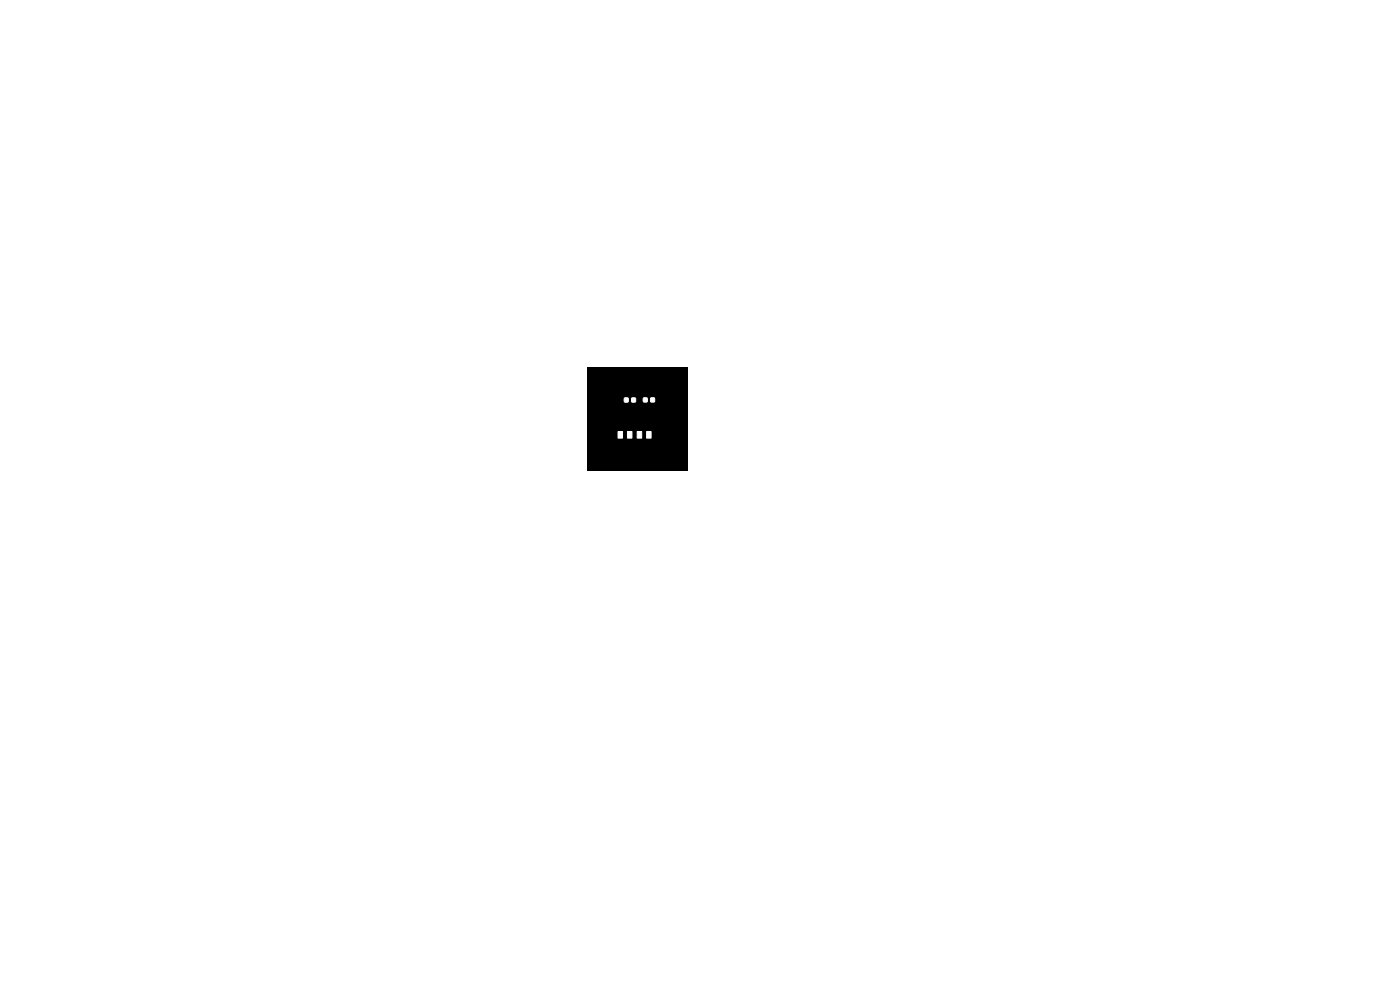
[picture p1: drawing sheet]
<svg xmlns="http://www.w3.org/2000/svg" width="297mm" height="210mm" viewBox="0 0 297 210" stroke-linecap="round" stroke-linejoin="round" font-family="sans-serif">
<path d="M124.5 77.9h21.4v21.9h-21.4z" fill="#000"/>
<g fill="#fff" stroke="#fff" stroke-width=".21">
<path d="M132.5 84.4h.7v.9h-.7z"/>
<path d="M134 84.4h.8v.9h-.8z"/>
<path d="M137.2 91.5h.9v1.4h-.9z"/>
<path d="M135.2 91.5h.9v1.4h-.9z"/>
<path d="M138.1 84.4h.7v.8h-.7z"/>
<path d="M136.5 84.4h.8v.8h-.8z"/>
<path d="M131.1 91.5h1v1.4h-1z"/>
<path d="M133.1 91.5h1v1.4h-1z"/>
</g>
</svg>
